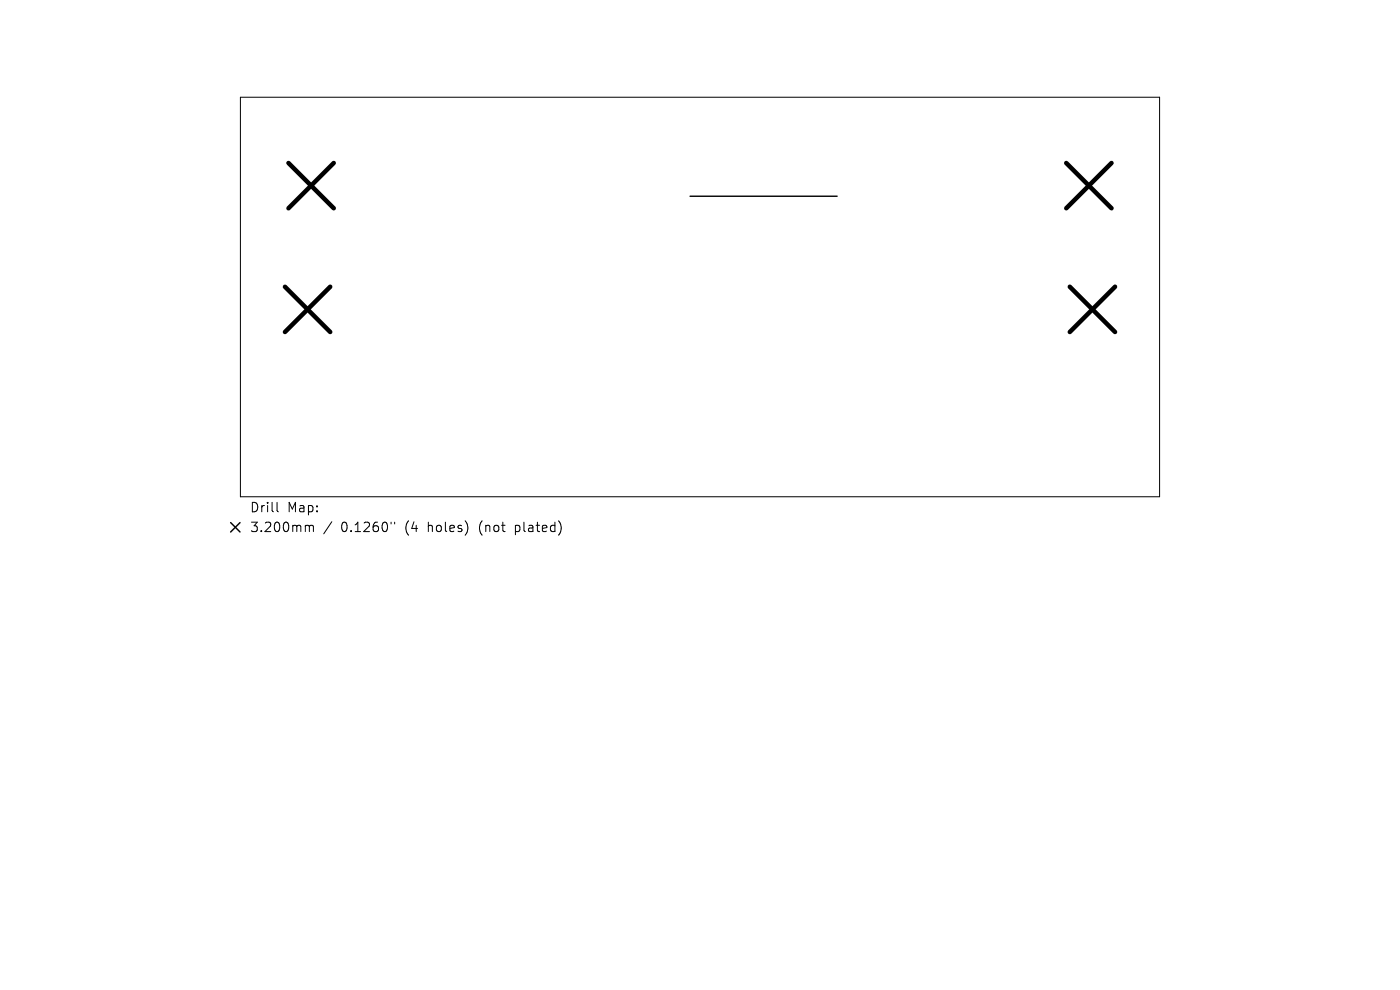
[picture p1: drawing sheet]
<svg xmlns="http://www.w3.org/2000/svg" width="297mm" height="210mm" viewBox="0 0 297 210" stroke-linecap="round" stroke-linejoin="round" font-family="sans-serif">
<defs><g id="words">
<g font-size="2.8">
<text x="52.9" y="109">Drill</text>
<text x="52.9" y="113.2">3.200mm</text>
<text x="60.9" y="109">Map:</text>
<text x="72.4" y="113.2">0.1260&quot;</text>
<text x="86.1" y="113.2">(4</text>
<text x="91.1" y="113.2">holes)</text>
<text x="102.1" y="113.2">(not</text>
<text x="109.9" y="113.2">plated)</text>
</g>
</g></defs>
<path d="M51 20.6h195v84.8h-195zM58.8 106.6v1.7l.3 .3M65.1 111.4h.2l.3 .3M65.6 111.7l.3-.3 .5 .1 .1 1.3M65.6 111.7v1.1M70.4 110.7l-1.7 2.5M83 110.8v.3M83.7 110.8v.3" fill="none" stroke="#000" stroke-width=".21"/>
<path d="M146.4 41.6h31.2M48.9 110.9l2 2M50.9 110.9l-2 2" fill="none" stroke="#000" stroke-width=".3"/>
<path d="M61.2 34.6l9.6 9.6M70.8 34.6l-9.6 9.6M226.2 34.6l9.6 9.6M235.8 34.6l-9.6 9.6M60.5 60.8l9.6 9.6M70.1 60.8l-9.6 9.6M227 60.8l9.6 9.6M236.6 60.8l-9.6 9.6" fill="none" stroke="#000" stroke-width=".96"/>
<use href="#words"/>
</svg>
